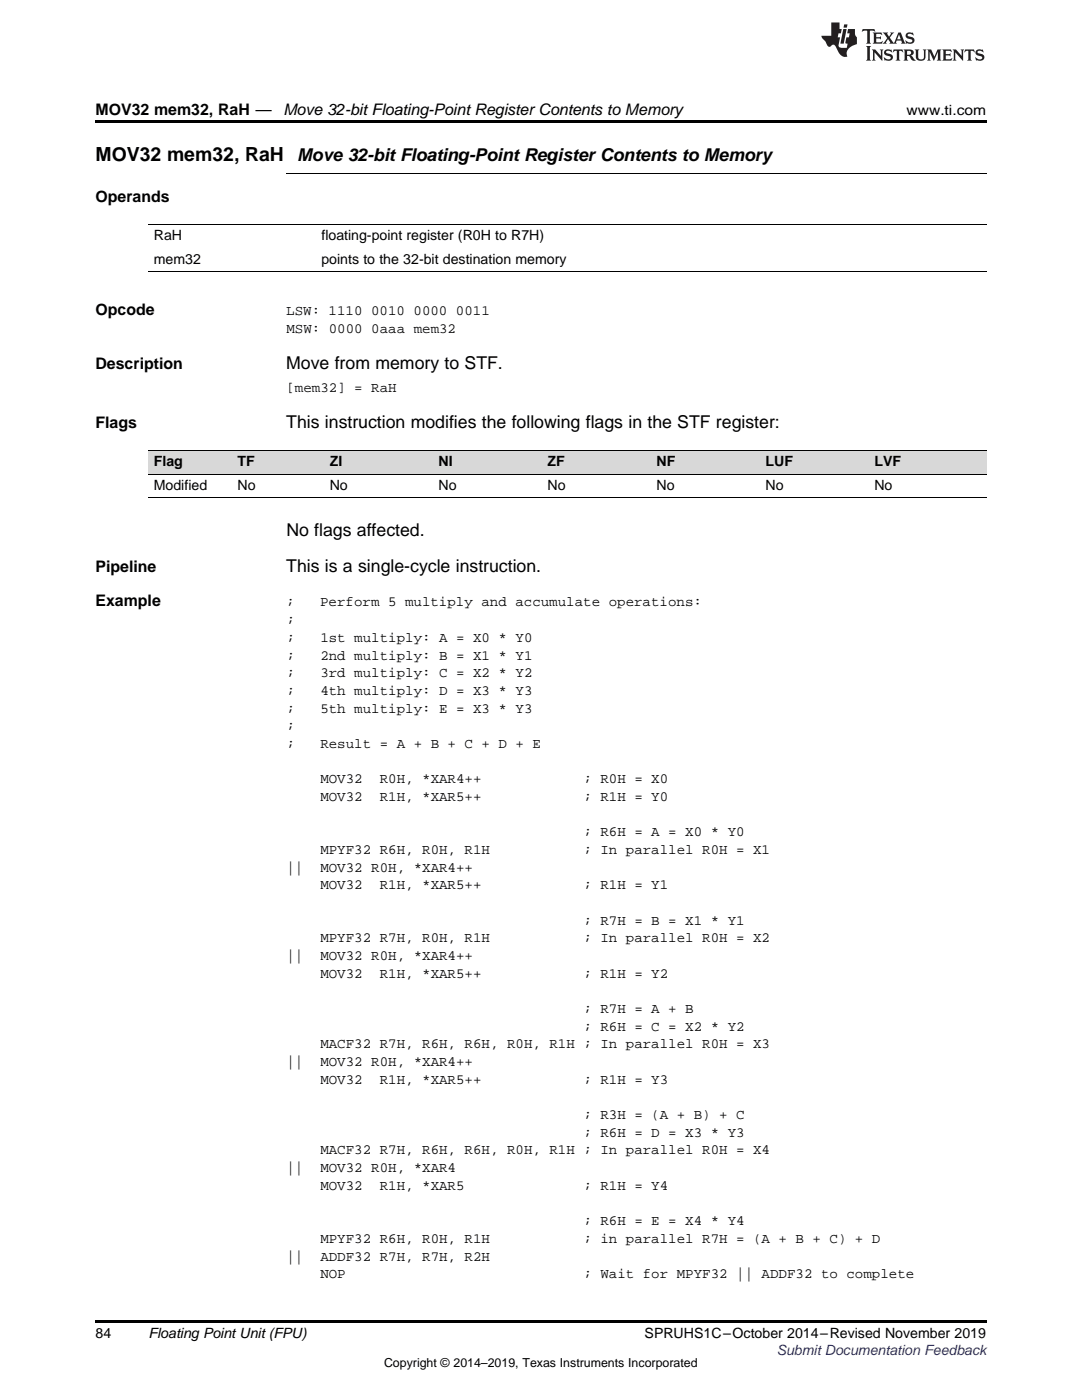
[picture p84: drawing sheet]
<svg xmlns="http://www.w3.org/2000/svg" width="216mm" height="279mm" viewBox="0 0 216 279" stroke-linecap="round" stroke-linejoin="round" font-family="sans-serif">
<defs><g id="words">
<text font-size="3.9" x="19" y="32.1">MOV32 mem32, RaH</text>
<g font-size="3.5">
<text x="59.3" y="32.1">Move 32-bit Floating-Point Register Contents to Memory</text>
<text x="57.1" y="73.6">Move from memory to STF.</text>
<text x="57.1" y="85.4">This instruction modifies the following flags in the STF register:</text>
<text x="57.1" y="107.1">No flags affected.</text>
<text x="57.1" y="114.1">This is a single-cycle instruction.</text>
</g>
<g font-size="3.2">
<text x="19" y="23">MOV32 mem32, RaH —</text>
<text x="56.6" y="23">Move 32-bit Floating-Point Register Contents to Memory</text>
<text x="19" y="40.3">Operands</text>
<text x="19" y="62.8">Opcode</text>
<text x="19" y="73.6">Description</text>
<text x="19" y="85.4">Flags</text>
<text x="19" y="114.1">Pipeline</text>
<text x="19" y="121">Example</text>
</g>
<g font-size="2.8">
<text x="180.9" y="23">www.ti.com</text>
<text x="30.7" y="47.9">RaH</text>
<text x="64.1" y="47.9">floating-point register (R0H to R7H)</text>
<text x="30.7" y="52.6">mem32</text>
<text x="64.1" y="52.6">points to the 32-bit destination memory</text>
<text x="57.1" y="62.8">LSW: 1110</text>
<text x="74" y="62.8">0010</text>
<text x="82.5" y="62.8">0000</text>
<text x="91" y="62.8">0011</text>
<text x="57.1" y="66.4">MSW: 0000</text>
<text x="74.1" y="66.4">0aaa mem32</text>
<text x="57.1" y="78.2">[mem32] = RaH</text>
<text x="30.7" y="93.1">Flag</text>
<text x="47.4" y="93.1">TF</text>
<text x="65.8" y="93.1">ZI</text>
<text x="87.5" y="93.1">NI</text>
<text x="109.3" y="93.1">ZF</text>
<text x="131" y="93.1">NF</text>
<text x="152.8" y="93.1">LUF</text>
<text x="174.5" y="93.1">LVF</text>
<text x="30.7" y="97.8">Modified</text>
<text x="47.4" y="97.8">No</text>
<text x="65.8" y="97.8">No</text>
<text x="87.5" y="97.8">No</text>
<text x="109.3" y="97.8">No</text>
<text x="131" y="97.8">No</text>
<text x="152.8" y="97.8">No</text>
<text x="174.5" y="97.8">No</text>
<text x="57.1" y="121">;</text>
<text x="57.1" y="124.6">;</text>
<text x="63.9" y="121">Perform 5 multiply and accumulate operations:</text>
<text x="57.1" y="128.1">;</text>
<text x="57.1" y="131.6">;</text>
<text x="63.9" y="128.1">1st multiply: A = X0 * Y0</text>
<text x="63.9" y="131.6">2nd multiply: B = X1 * Y1</text>
<text x="57.1" y="135.1">;</text>
<text x="63.9" y="135.1">3rd multiply: C = X2 * Y2</text>
<text x="57.1" y="138.7">;</text>
<text x="57.1" y="142.2">;</text>
<text x="63.9" y="138.7">4th multiply: D = X3 * Y3</text>
<text x="63.9" y="142.2">5th multiply: E = X3 * Y3</text>
<text x="57.1" y="145.7">;</text>
<text x="57.1" y="149.3">;</text>
<text x="63.9" y="149.3">Result = A + B + C + D + E</text>
<text x="63.9" y="156.3">MOV32</text>
<text x="63.9" y="159.8">MOV32</text>
<text x="75.8" y="156.3">R0H, *XAR4++</text>
<text x="75.8" y="159.8">R1H, *XAR5++</text>
<text x="116.4" y="156.3">; R0H = X0</text>
<text x="116.4" y="159.8">; R1H = Y0</text>
<text x="116.4" y="166.9">; R6H = A = X0 * Y0</text>
<text x="57.1" y="174">||</text>
<text x="63.9" y="170.4">MPYF32 R6H, R0H, R1H</text>
<text x="63.9" y="174">MOV32 R0H, *XAR4++</text>
<text x="116.4" y="170.4">; In parallel R0H = X1</text>
<text x="63.9" y="177.5">MOV32</text>
<text x="75.8" y="177.5">R1H, *XAR5++</text>
<text x="116.4" y="177.5">; R1H = Y1</text>
<text x="116.4" y="184.5">; R7H = B = X1 * Y1</text>
<text x="57.1" y="191.6">||</text>
<text x="63.9" y="188.1">MPYF32 R7H, R0H, R1H</text>
<text x="63.9" y="191.6">MOV32 R0H, *XAR4++</text>
<text x="116.4" y="188.1">; In parallel R0H = X2</text>
<text x="63.9" y="195.1">MOV32</text>
<text x="75.8" y="195.1">R1H, *XAR5++</text>
<text x="116.4" y="195.1">; R1H = Y2</text>
<text x="116.4" y="202.2">; R7H = A + B</text>
<text x="63.9" y="209.2">MACF32 R7H, R6H, R6H, R0H, R1H ; In parallel R0H = X3</text>
<text x="116.4" y="205.7">; R6H = C = X2 * Y2</text>
<text x="57.1" y="212.8">||</text>
<text x="63.9" y="212.8">MOV32 R0H, *XAR4++</text>
<text x="63.9" y="216.3">MOV32</text>
<text x="75.8" y="216.3">R1H, *XAR5++</text>
<text x="116.4" y="216.3">; R1H = Y3</text>
<text x="116.4" y="223.3">; R3H = (A + B) + C</text>
<text x="116.4" y="226.9">; R6H = D = X3 * Y3</text>
<text x="57.1" y="233.9">||</text>
<text x="63.9" y="230.4">MACF32 R7H, R6H, R6H, R0H, R1H ; In parallel R0H = X4</text>
<text x="63.9" y="233.9">MOV32 R0H, *XAR4</text>
<text x="63.9" y="237.5">MOV32</text>
<text x="75.8" y="237.5">R1H, *XAR5</text>
<text x="116.4" y="237.5">; R1H = Y4</text>
<text x="116.4" y="244.5">; R6H = E = X4 * Y4</text>
<text x="57.1" y="251.6">||</text>
<text x="63.9" y="248">MPYF32 R6H, R0H, R1H</text>
<text x="63.9" y="251.6">ADDF32 R7H, R7H, R2H</text>
<text x="116.4" y="248">; in parallel R7H = (A + B + C) + D</text>
<text x="63.9" y="255.1">NOP</text>
<text x="116.4" y="255.1">; Wait for MPYF32 || ADDF32 to complete</text>
<text x="19" y="267">84</text>
<text x="29.6" y="267.1">Floating Point Unit (FPU)</text>
<text x="128.6" y="267.1">SPRUHS1C–October 2014–Revised November 2019</text>
</g>
<text font-size="2.8" fill="#00f" x="155" y="270.4">Submit Documentation Feedback</text>
<text font-size="2.5" x="76.6" y="272.7">Copyright © 2014–2019, Texas Instruments Incorporated</text>
</g></defs>
<g fill="#d8d8d8">
<path d="M29.6 90h16.8v4.7h-16.8z"/>
<path d="M46.4 90h18.3v4.7h-18.3z"/>
<path d="M64.7 90h21.8v4.7h-21.8z"/>
<path d="M86.5 90h21.7v4.7h-21.7z"/>
<path d="M108.2 90h21.8v4.7h-21.8z"/>
<path d="M130 90h21.7v4.7h-21.7z"/>
<path d="M151.7 90h21.7v4.7h-21.7z"/>
<path d="M173.4 90h23.4v4.7h-23.4z"/>
</g>
<path d="M19 24h177.8v.6h-177.8zM19 263.5h177.8v.6h-177.8z" fill="#000"/>
<path d="M57.1 34.6h139.7M29.6 54.1h167.2M29.6 44.8h167.2M29.6 99.3h167.2M29.6 94.6h167.2M29.6 89.9h167.2" fill="none" stroke="#000" stroke-width=".2"/>
<g fill="#231f20">
<path d="M172.1 5.8l-.1 .6 .5-.3h.5v.2v2.1l-.2 .3h1l-.2-.3v-2.1v-.2h.6l.4 .3-.1-.6zM174.1 6.5l.3 .4v1.5l-.3 .3h1.9l.1-.5a1.04 1.04 0 0 1-1.3 .1v-.6h.6l.4 .2v-.7l-.4 .2h-.6l.1-.6h.7l.4 .2-.1-.5zM176.1 6.5l.9 1.1-.9 1.1h.8l-.1-.2 .4-.7 .4 .7-.2 .2h1.6l-.2-.2 .1-.4h.9l.2 .4-.2 .2h.9l-.2-.3-.8-1.9h-.5l-.9 2.1-.7-1.1 .8-1h-.8l.1 .3-.3 .5-.4-.6 .2-.2zM179.4 6.9l.3 .9h-.7zM180.9 6.6a.63 .63 0 0 0-.2 .7 .63 .63 0 0 0 .6 .4l.6 .2 .1 .2a.75 .75 0 0 1-.7 .4 .75 .75 0 0 1-.6-.5l.1 .7 .2-.1a1.11 1.11 0 0 0 1.5-.5 1.13 1.13 0 0 0-1.3-.9l-.1-.3a1.04 1.04 0 0 1 1.2 .2l-.1-.6-.2 .1-.5-.1zM172.8 9.2l.3 .3v2.2l-.3 .4h1l-.2-.4v-2.2l.2-.3zM174 9.9l.2 .3v1.5l-.2 .4h.7l-.2-.4v-1.3l1.6 1.7v-1.9l.2-.3h-.7l.2 .3v.9l-1.2-1.2zM176.6 10a.62 .62 0 0 0-.2 .7 .62 .62 0 0 0 .6 .4l.6 .2 .1 .2a.76 .76 0 0 1-.7 .4 .76 .76 0 0 1-.6-.5l.1 .7 .1-.1a1.11 1.11 0 0 0 1.6-.6 1.13 1.13 0 0 0-1.3-.8l-.1-.3a1.04 1.04 0 0 1 1.2 .1l-.1-.5-.2 .1-.5-.2zM178.3 9.9l-.1 .6a.61 .61 0 0 1 .7-.3v1.5l-.2 .4h1l-.3-.4v-1.5a.63 .63 0 0 1 .8 .3l-.1-.6zM180.3 9.9l.2 .3v1.5l-.2 .4h.9l-.2-.2v-.7l.6 .2a.76 .76 0 0 0 1.1 .6l-1-.9a.58 .58 0 0 0 .6-.6 .58 .58 0 0 0-.5-.6zM181 10.2l.1-.1a.45 .45 0 0 1 .6 .1 .45 .45 0 0 1 .1 .5l-.8 .2zM182.5 9.9l.2 .2a2.17 2.17 0 0 0 .4 1.9 .99 .99 0 0 0 1.6-.7v-1.1l.2-.3h-.8l.2 .2a1.92 1.92 0 0 1-.2 1.7 .6 .6 0 0 1-.9-.5v-1.1l.2-.3zM185 9.9l.2 .3v1.5l-.2 .4h.7l-.2-.4v-1.4l.8 1.8 .8-1.8v1.4l-.2 .4h1l-.3-.4v-1.5l.3-.3h-.8l-.7 1.4-.6-1.4zM188 9.9l.2 .3v1.5l-.2 .4h1.8l.2-.6a1.04 1.04 0 0 1-1.3 .2v-.6h.6l.4 .1v-.6l-.4 .2h-.6l.1-.6h.7l.4 .2-.1-.5zM190.1 9.9l.2 .3v1.5l-.2 .4h.7l-.2-.4v-1.3l1.6 1.7v-1.9l.2-.3h-.7l.2 .3v.9l-1.1-1.2zM192.6 9.9l-.1 .6a.61 .61 0 0 1 .7-.3v1.5l-.2 .4h.9l-.2-.4v-1.5a.63 .63 0 0 1 .8 .3l-.2-.6zM194.9 10a.62 .62 0 0 0-.2 .7 .62 .62 0 0 0 .6 .4l.5 .2 .2 .2a.76 .76 0 0 1-.7 .4 .76 .76 0 0 1-.7-.5l.2 .7 .1-.1a1.11 1.11 0 0 0 1.5-.6 1.13 1.13 0 0 0-1.2-.8l-.1-.3a1.04 1.04 0 0 1 1.2 .1l-.2-.5-.2 .1-.5-.2z"/>
<path d="M165.9 4.5v2.6h-2l.1 .4 .8 .9a.91 .91 0 0 0 .9 .9 .56 .56 0 0 1 .5-.4 .56 .56 0 0 1 .5 .3l.4 .8a1.53 1.53 0 0 0 2 1.3 1.54 1.54 0 0 1 1-2.1l.9-.4-.1-1.4a1.52 1.52 0 0 1-.3-1.6h-1.4l-.2 .9h.5l-.1 .8h-.5l-.2 .9v.2l.4 .1-.1 .9a1.93 1.93 0 0 1-1.7-.3l.3-1.8h-.4l.1-.8h.5l.2-.9h-.5v-1.3zM168.3 5.8l-.6 2.9h.7l.5-2.9zM168.4 4.9l-.1 .6h.7l.1-.6z"/>
</g>
<use href="#words"/>
</svg>
